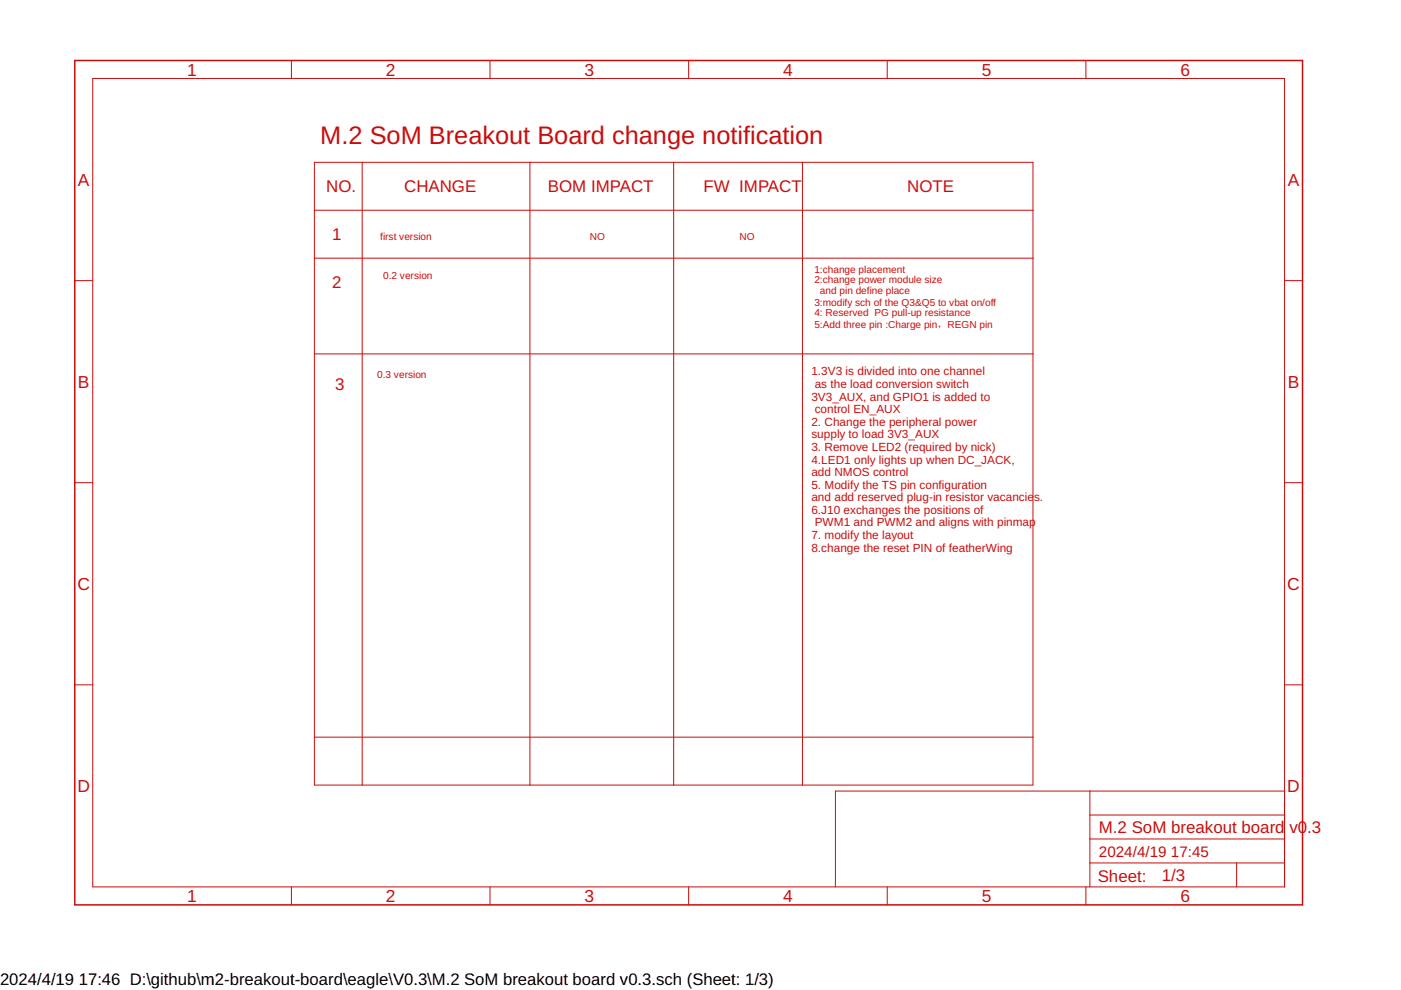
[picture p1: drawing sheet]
<svg xmlns="http://www.w3.org/2000/svg" width="297mm" height="210mm" viewBox="0 0 297 210" stroke-linecap="round" stroke-linejoin="round" font-family="sans-serif">
<defs><g id="words">
<text font-size="5.4" fill="#c90d0c" x="67.9" y="30.6">M.2 SoM Breakout Board change notification</text>
<g font-size="3.7" fill="#c90d0c">
<text x="39.7" y="16">1</text>
<text x="81.8" y="16">2</text>
<text x="123.9" y="16">3</text>
<text x="166" y="16">4</text>
<text x="208.2" y="16">5</text>
<text x="250.3" y="16">6</text>
<text x="16.5" y="39.4">A</text>
<text x="273" y="39.4">A</text>
<text x="16.5" y="82.2">B</text>
<text x="273" y="82.2">B</text>
<text x="16.4" y="125.1">C</text>
<text x="272.9" y="125.1">C</text>
<text x="16.4" y="167.9">D</text>
<text x="272.9" y="167.9">D</text>
<text x="39.7" y="191.2">1</text>
<text x="81.8" y="191.2">2</text>
<text x="123.9" y="191.2">3</text>
<text x="166" y="191.2">4</text>
<text x="208.2" y="191.2">5</text>
<text x="250.3" y="191.2">6</text>
</g>
<g font-size="3.6" fill="#c90d0c">
<text x="69.2" y="40.8">NO.</text>
<text x="85.7" y="40.8">CHANGE</text>
<text x="116.2" y="40.8">BOM IMPACT</text>
<text x="149.2" y="40.8">FW IMPACT</text>
<text x="192.3" y="40.8">NOTE</text>
<text x="70.5" y="50.9">1</text>
<text x="70.5" y="61.1">2</text>
<text x="71.1" y="82.7">3</text>
<text x="233" y="176.6">M.2 SoM breakout board</text>
<text x="273.4" y="176.6">v0</text>
<text x="277.2" y="176.6">.3</text>
<text x="232.7" y="186.9">Sheet:</text>
<text x="246.3" y="186.8">1/3</text>
</g>
<g font-size="3.5">
<text x="0" y="208.9">2024/4/19</text>
<text x="16.7" y="208.9">17:46 D:\github\m2-breakout-board\eagle\V0.3\M.2 SoM breakout board v0.3.sch (Sheet: 1/3)</text>
</g>
<g font-size="3.2" fill="#c90d0c">
<text x="233" y="181.7">2024/4/19</text>
<text x="248.2" y="181.7">17:45</text>
</g>
<g font-size="2.5" fill="#c90d0c">
<text x="172" y="79.6">1.3V3 is divided into one channel</text>
<text x="172.7" y="82.3">as the load conversion switch</text>
<text x="172" y="84.9">3V3_AUX, and GPIO1 is added to</text>
<text x="172.7" y="87.6">control EN_AUX</text>
<text x="172" y="90.3">2. Change the peripheral power</text>
<text x="172" y="92.9">supply to load 3V3_AUX</text>
<text x="172" y="95.6">3. Remove LED2 (required by nick)</text>
<text x="172" y="98.3">4.LED1 only lights up when DC_JACK,</text>
<text x="172" y="100.9">add NMOS control</text>
<text x="172" y="103.6">5. Modify the TS pin configuration</text>
<text x="172" y="106.3">and add reserved plug-in resistor vacancie</text>
<text x="219.2" y="106.3">s.</text>
<text x="172" y="108.9">6.J10 exchanges the positions of</text>
<text x="172.7" y="111.6">PWM1 and PWM2 and aligns with pinmap</text>
<text x="172" y="114.3">7. modify the layout</text>
<text x="172" y="116.9">8.change the reset PIN of featherWing</text>
</g>
<g font-size="2.1" fill="#c90d0c">
<text x="80.6" y="50.9">first version</text>
<text x="125.1" y="50.9">NO</text>
<text x="156.8" y="50.9">NO</text>
<text x="81.2" y="59.2">0.2 version</text>
<text x="172.7" y="57.9">1:change placement</text>
<text x="172.7" y="64.9">3:modify sch of the Q3&amp;Q5 to vbat on/off</text>
<text x="172.7" y="60.1">2:change power module size</text>
<text x="173.9" y="62.3">and pin define place</text>
<text x="172.7" y="69.6">5:Add three pin :Charge pin，REGN pin</text>
<text x="172.7" y="67">4: Reserved PG pull-up resistance</text>
<text x="80" y="80.1">0.3 version</text>
</g>
</g></defs>
<g fill="none" stroke="#c90d0c" stroke-width=".21">
<path d="M19.7 16.6h252.7v171.4h-252.7zM61.8 12.8v3.8M103.9 12.8v3.8M146 12.8v3.8M188.1 12.8v3.8M230.2 12.8v3.8M66.7 34.4h152.3v132.1h-152.3zM76.8 34.4v132.1M112.4 34.4v132.1M142.8 34.4v132.1M170.1 34.4v132.1M15.9 59.5h3.8"/>
<path d="M66.7 44.6h152.3M66.7 54.7h152.3M272.4 59.5h3.8M66.7 75h152.3M15.9 102.3h3.8M272.4 102.3h3.8M15.9 145.2h3.8M66.7 156.3h152.3M272.4 145.2h3.8M231.1 167.7v20.3M231.1 177.9h41.3M231.1 172.8h41.3"/>
<path d="M272.4 167.7h-95.3v20.3M61.8 188v3.9M103.9 188v3.9M146 188v3.9M188.1 188v3.9M230.2 188v3.9M231.1 183h41.3M262.2 183v5"/>
</g>
<path d="M15.9 12.8h260.3v179.1h-260.3z" fill="none" stroke="#c90d0c" stroke-width=".32"/>
<use href="#words"/>
</svg>
